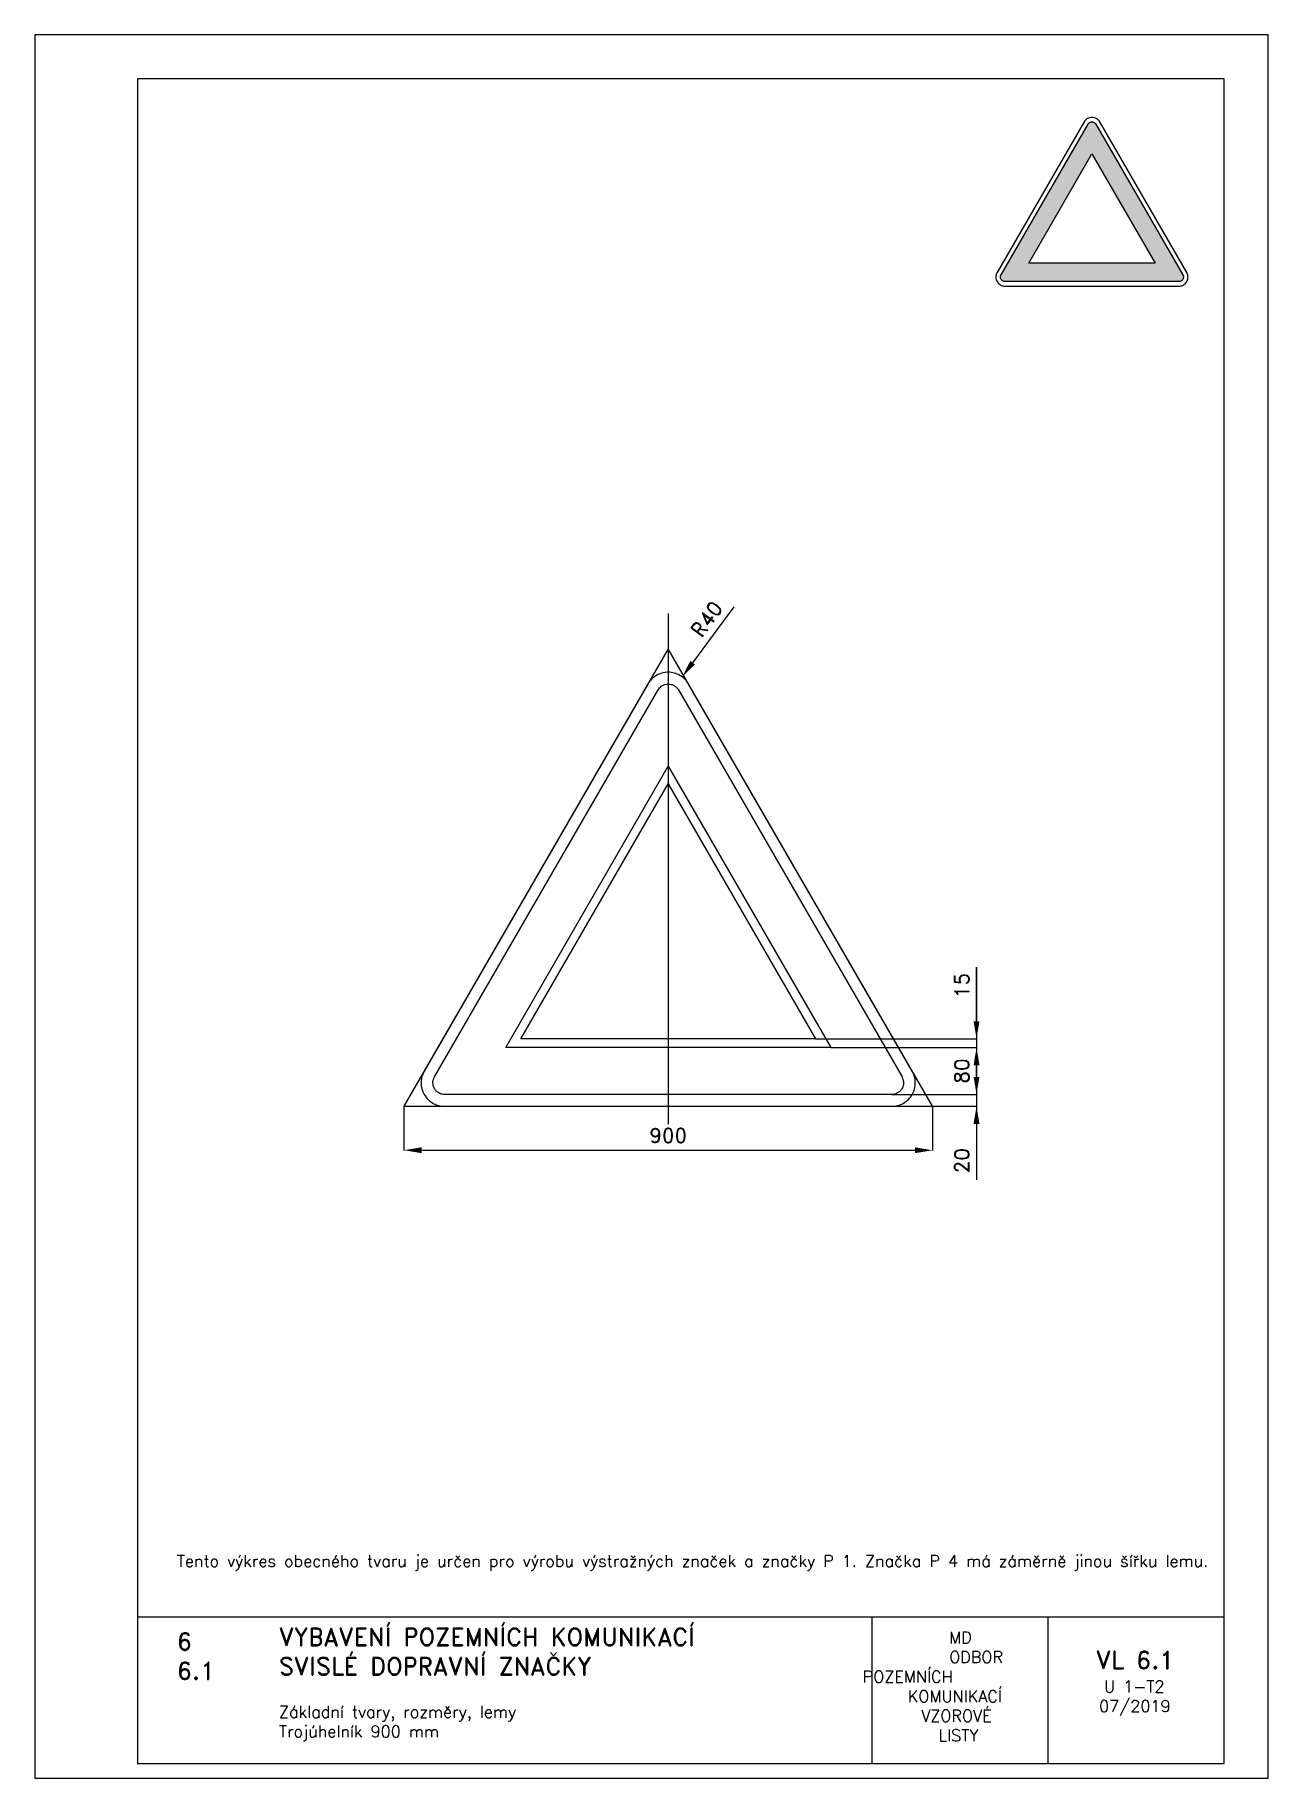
# Paper-space layout 'U 1-T2-Trojúhelník (900)' of a CAD drawing. Header units: millimetres. Extents: x 0 to 210, y 0 to 297.
# The model-space entities are those that its viewports show. They can reach past a viewport. Long polylines and large blocks are cut down to what shows.
import ezdxf

# ---------------------------------------------------------------- set-up
doc = ezdxf.new("R2010")
doc.units = ezdxf.units.MM
doc.header["$LTSCALE"] = 5
doc.linetypes.add('ČERCHOVANÁX2', pattern=[2, 1, -0.5, 0, -0.5])
doc.linetypes.add('ČÁRKOVANÁX2', pattern=[1.5, 1, -0.5])
for name, color, linetype in [('Kóty', 2, 'Continuous'), ('Rozpiska', 7, 'Continuous'), ('Značka', 7, 'Continuous')]:
    doc.layers.add(name, color=color, linetype=linetype)
doc.layers.add('Rámeček', color=6, linetype='Continuous', plot=False)
doc.styles.get("Standard").update_dxf_attribs({"font": 'romand.shx', "height": 25})
doc.dimstyles.get("Standard").update_dxf_attribs({"dimtxt": 25, "dimasz": 30, "dimexe": 0.18, "dimexo": 0.0625, "dimgap": 12.5, "dimtad": 1, "dimdec": 0, "dimzin": 0, "dimdsep": 46, "dimtxsty": 'Standard', "dimcen": 0.09, "dimadec": 0, "dimazin": 0, "dimtfac": 1, "dimtdec": 0, "dimtofl": 0, "dimtmove": 0, "dimatfit": 3, "dimfxl": 1, "dimtolj": 1, "dimtzin": 0, "dimarcsym": 0})

# ---------------------------------------------------------------- blocks, each defined once
blk = doc.blocks.new('*D0')
at = {"layer": 'Defpoints', "color": 0, "transparency": 16777216}
for p in [(-29.3, 0.1), (870.7, 0.1), (870.7, -74.9)]:
    blk.add_point(p, dxfattribs=at)
at = {"layer": 'Kóty', "color": 0, "lineweight": -2, "transparency": 16777216}
for p, q in [((-29.3, 0), (-29.3, -75.1)), ((870.7, 0), (870.7, -75.1)), ((0.7, -74.9), (840.7, -74.9))]:
    blk.add_line(p, q, dxfattribs=at)
at = {"layer": 'Kóty', "color": 0, "transparency": 16777216}
for points in [[(0.7, -69.9), (0.7, -79.9), (-29.3, -74.9)], [(840.7, -69.9), (840.7, -79.9), (870.7, -74.9)]]:
    blk.add_solid(points, dxfattribs=at)
at = {"layer": 'Kóty', "color": 0, "transparency": 16777216, "insert": (420.7, -49.9), "char_height": 25, "attachment_point": 5}
blk.add_mtext('\\A1;900', dxfattribs=at)
blk = doc.blocks.new('*D1')
at = {"layer": 'Defpoints', "color": 0, "transparency": 16777216}
for p in [(444.5, 731.6), (420.7, 699.4)]:
    blk.add_point(p, dxfattribs=at)
at = {"layer": 'Kóty', "color": 0, "lineweight": -2, "transparency": 16777216}
for p, q in [((532.4, 850.7), (462.3, 755.7)), ((420.6, 699.4), (420.8, 699.4)), ((420.7, 699.3), (420.7, 699.5))]:
    blk.add_line(p, q, dxfattribs=at)
at = {"layer": 'Kóty', "color": 0, "transparency": 16777216}
blk.add_solid([(458.3, 758.7), (466.3, 752.8), (444.5, 731.6)], dxfattribs=at)
at = {"layer": 'Kóty', "color": 0, "transparency": 16777216, "insert": (486.2, 830.2), "char_height": 25, "attachment_point": 5, "rotation": 53.5594}
blk.add_mtext('\\A1;R40', dxfattribs=at)
blk = doc.blocks.new('*D2')
at = {"layer": 'Defpoints', "color": 0, "transparency": 16777216}
for p in [(671.5, 115), (697.5, 100), (945.7, 115)]:
    blk.add_point(p, dxfattribs=at)
at = {"layer": 'Kóty', "color": 0, "lineweight": -2, "transparency": 16777216}
for p, q in [((945.7, 145), (945.7, 236.9)), ((671.6, 115), (945.9, 115)), ((697.6, 100), (945.9, 100)), ((945.7, 70), (945.7, 40))]:
    blk.add_line(p, q, dxfattribs=at)
at = {"layer": 'Kóty', "color": 0, "transparency": 16777216}
for points in [[(940.7, 145), (950.7, 145), (945.7, 115)], [(940.7, 70), (950.7, 70), (945.7, 100)]]:
    blk.add_solid(points, dxfattribs=at)
at = {"layer": 'Kóty', "color": 0, "transparency": 16777216, "insert": (920.7, 206), "char_height": 25, "attachment_point": 5, "rotation": 90}
blk.add_mtext('\\A1;15', dxfattribs=at)

msp = doc.modelspace()

# ---------------------------------------------------------------- linework, layer by layer
at = {"layer": 'Kóty'}
for p, q in [((945.7, 236.9), (945.7, -125.5)), ((697.6, 100), (945.9, 100)), ((945.7, 50), (945.7, 80)), ((801.5, 20), (945.9, 20)), ((801.5, 20), (945.9, 20)), ((801.5, 0), (945.9, 0))]:
    msp.add_line(p, q, dxfattribs=at)
for points in [[(940.7, 50), (950.7, 50), (945.7, 20)], [(940.7, -30), (950.7, -30), (945.7, 0)]]:
    msp.add_solid(points, dxfattribs=at)
at = {"layer": 'Značka', "color": 6, "linetype": 'ČERCHOVANÁX2', "lineweight": 25, "ltscale": 5}
msp.add_line((420.7, 839.8), (420.7, -30.2), dxfattribs=at)
at = {"layer": 'Značka', "color": 6, "linetype": 'ČÁRKOVANÁX2', "ltscale": 2.5}
for points in [[(870.7, 0.1), (420.7, 779.5), (-29.3, 0.1)], [(169.9, 115), (420.7, 549.4), (671.5, 115)]]:
    msp.add_lwpolyline(points, close=True, dxfattribs=at)
at = {"layer": 'Značka', "color": 5}
msp.add_lwpolyline([(836.1, 60), (455.4, 719.4), (454.2, 721.2, 0.010748), (453.1, 722.9, 0.055773), (447.5, 729.2, 0.055979), (440.7, 734.1, 0.069561), (431.1, 738.1, 0.069791), (420.7, 739.4, 0.069502), (410.4, 738.1, 0.067732), (400.7, 734.1, 0.055944), (393.9, 729.2, 0.061133), (388.4, 722.9, 0.012257), (387.2, 721.2), (386.1, 719.4), (5.4, 60, 0.003576), (4.4, 58.1, 0.010722), (3.5, 56.3, 0.055711), (0.8, 48.4, 0.055985), (0, 40, 0.069591), (1.3, 29.6, 0.069767), (5.4, 20, 0.069481), (11.7, 11.7, 0.067775), (20, 5.4, 0.055964), (27.6, 1.9, 0.061097), (35.8, 0.2, 0.01224), (37.9, 0.1, 0.004081), (40, 0), (801.4, 0, 0.003581), (803.5, 0.1, 0.010743), (805.6, 0.2, 0.055797), (813.8, 1.9, 0.055991), (821.4, 5.4, 0.069582), (829.8, 11.7, 0.069787), (836.1, 20, 0.069497), (840.1, 29.6, 0.067792), (841.4, 40, 0.055928), (840.6, 48.4, 0.060939), (838, 56.3), (837.1, 58.1), (836.1, 60)], format="xyb", dxfattribs=at)
at = {"layer": 'Značka', "color": 1}
msp.add_lwpolyline([(801.4, 20), (40, 20, -0.003586), (39, 20, -0.010756), (37.9, 20.1, -0.05582), (33.8, 20.9, -0.05597), (30, 22.7, -0.06955), (25.8, 25.8, -0.069786), (22.7, 30, -0.069503), (20.7, 34.8, -0.067814), (20, 40, -0.055933), (20.4, 44.2, -0.060881), (21.7, 48.1, -0.012187), (22.2, 49.1, -0.00406), (22.7, 50), (403.4, 709.4), (404, 710.3), (404.5, 711.2, -0.055851), (407.3, 714.3, -0.05603), (410.7, 716.7, -0.069574), (415.5, 718.8, -0.069723), (420.7, 719.4, -0.069439), (425.9, 718.8, -0.067755), (430.7, 716.7, -0.055971), (434.1, 714.3, -0.061159), (436.9, 711.2), (437.5, 710.3), (438, 709.4), (818.8, 50), (819.2, 49.1), (819.7, 48.1, -0.055637), (821, 44.2, -0.055928), (821.4, 40, -0.069571), (820.8, 34.8, -0.069825), (818.8, 30, -0.069532), (815.6, 25.8, -0.067733), (811.4, 22.7, -0.055923), (807.6, 20.9, -0.061121), (803.5, 20.1, -0.012253), (802.5, 20, -0.004086), (801.4, 20)], format="xyb", dxfattribs=at)
msp.add_lwpolyline([(143.9, 100), (420.7, 579.4), (697.5, 100), (143.9, 100)], dxfattribs=at)

# ---------------------------------------------------------------- texts
at = {"layer": 'Kóty', "char_height": 25, "attachment_point": 5, "rotation": 90}
for s, insert in [('\\A1;80', (920.7, 60)), ('\\A1;20', (920.7, -92.7))]:
    msp.add_mtext(s, dxfattribs=dict(at, insert=insert))

# ---------------------------------------------------------------- dimensions: what is measured, and where the dimension line sits
at = {"layer": 'Kóty'}
dim = msp.add_radius_dim(center=(420.7, 699.4), mpoint=(444.5, 731.6), dimstyle='Standard', dxfattribs=at)
dim.commit()
dim.dimension.update_dxf_attribs({"geometry": '*D1', "text_midpoint": (506.3, 815.3)})
dim = msp.add_linear_dim(base=(945.7, 115), p1=(697.5, 100), p2=(671.5, 115), angle=90, dimstyle='Standard', dxfattribs=at)
dim.commit()
dim.dimension.update_dxf_attribs({"geometry": '*D2', "text_midpoint": (920.7, 206)})
dim = msp.add_linear_dim(base=(870.7, -74.9), p1=(-29.3, 0.1), p2=(870.7, 0.1), dimstyle='Standard', dxfattribs=at)
dim.commit()
dim.dimension.update_dxf_attribs({"geometry": '*D0', "text_midpoint": (420.7, -49.9)})

psp = doc.layouts.new('U 1-T2-Trojúhelník (900)')

# ---------------------------------------------------------------- hatches: boundary and pattern name
at = {"layer": 'Značka'}
h = psp.add_hatch(color=10, dxfattribs=at)
h.dxf.hatch_style = 1
h.paths.add_polyline_path([(169.24, 258.08), (180, 276.72), (190.76, 258.08)], flags=16)
edge = h.paths.add_edge_path()
edge.add_line((194.81, 254.96), (165.19, 254.96))
edge.add_arc((165.28, 257.8), 2.84, 267.4279, 268.2497, ccw=False)
edge.add_arc((165.2, 255.91), 0.947, 264.9636, 267.4286, ccw=False)
edge.add_arc((165.18, 255.69), 0.729, 252.0002, 264.7801, ccw=False)
edge.add_arc((165.18, 255.7), 0.731, 239.2368, 252.0508, ccw=False)
edge.add_arc((165.16, 255.71), 0.734, 224.9741, 240.8881, ccw=False)
edge.add_arc((165.16, 255.71), 0.732, 209.0808, 225.0485, ccw=False)
edge.add_arc((165.15, 255.73), 0.734, 194.8816, 210.7849, ccw=False)
edge.add_arc((165.17, 255.73), 0.753, 179.4178, 194.9358, ccw=False)
edge.add_arc((165.15, 255.76), 0.733, 168.2202, 181.0258, ccw=False)
edge.add_arc((165.09, 255.77), 0.668, 154.3449, 168.2807, ccw=False)
edge.add_arc((165.24, 255.71), 0.836, 152.5643, 155.3573, ccw=False)
edge.add_arc((166.73, 254.94), 2.51, 151.6364, 152.5668, ccw=False)
edge.add_line((164.52, 256.13), (179.33, 281.78))
edge.add_line((179.33, 281.78), (179.35, 281.81))
edge.add_line((179.35, 281.81), (179.37, 281.84))
edge.add_arc((179.97, 281.42), 0.728, 132.0175, 144.8044, ccw=False)
edge.add_arc((179.97, 281.42), 0.731, 119.2221, 132.0499, ccw=False)
edge.add_arc((179.99, 281.43), 0.734, 104.9611, 120.8806, ccw=False)
edge.add_arc((179.99, 281.43), 0.732, 89.0816, 105.0351, ccw=False)
edge.add_arc((180.01, 281.43), 0.734, 74.8911, 90.7799, ccw=False)
edge.add_arc((180.01, 281.41), 0.754, 59.4433, 74.9479, ccw=False)
edge.add_arc((180.03, 281.42), 0.733, 48.2326, 61.0468, ccw=False)
edge.add_arc((180.08, 281.47), 0.665, 34.2949, 48.2941, ccw=False)
edge.add_line((180.63, 281.84), (180.65, 281.81))
edge.add_line((180.65, 281.81), (180.67, 281.78))
edge.add_line((180.67, 281.78), (195.48, 256.13))
edge.add_line((195.48, 256.13), (195.5, 256.1))
edge.add_line((195.5, 256.1), (195.52, 256.06))
edge.add_arc((194.85, 255.75), 0.731, 12.0134, 24.7513, ccw=False)
edge.add_arc((194.85, 255.75), 0.732, -0.7539, 12.0504, ccw=False)
edge.add_arc((194.85, 255.73), 0.734, -15.0136, 0.9053, ccw=False)
edge.add_arc((194.85, 255.73), 0.731, 329.0775, 345.0543, ccw=False)
edge.add_arc((194.84, 255.71), 0.733, 314.8753, 330.7852, ccw=False)
edge.add_arc((194.82, 255.73), 0.754, 299.4286, 314.9281, ccw=False)
edge.add_arc((194.82, 255.7), 0.733, 288.2355, 301.0387, ccw=False)
edge.add_arc((194.84, 255.63), 0.665, 274.3079, 288.2985, ccw=False)
edge.add_arc((194.81, 255.8), 0.831, 272.5156, 275.3236, ccw=False)
edge.add_arc((194.74, 257.45), 2.49, 271.5795, 272.516, ccw=False)

# ---------------------------------------------------------------- linework, layer by layer
at = {"layer": 'Rozpiska', "color": 7}
for p, q in [((17.5, 27.5), (202.5, 27.5)), ((142.5, 27.5), (142.5, 2.5)), ((172.5, 27.5), (172.5, 2.5))]:
    psp.add_line(p, q, dxfattribs=at)
psp.add_lwpolyline([(17.5, 2.5), (202.5, 2.5), (202.5, 289.5), (17.5, 289.5)], close=True, dxfattribs=at)
at = {"layer": 'Značka', "color": 7}
psp.add_lwpolyline([(196.15, 256.52), (181.35, 282.16), (181.3, 282.23, 0.010748), (181.26, 282.3, 0.055773), (181.04, 282.54, 0.055979), (180.78, 282.73, 0.069561), (180.4, 282.89, 0.069791), (180, 282.94, 0.069502), (179.6, 282.89, 0.067732), (179.22, 282.73, 0.055944), (178.96, 282.54, 0.061133), (178.74, 282.3, 0.012257), (178.7, 282.23), (178.65, 282.16), (163.85, 256.52, 0.003576), (163.81, 256.45, 0.010722), (163.77, 256.37, 0.055711), (163.67, 256.07, 0.055985), (163.64, 255.74, 0.069591), (163.69, 255.34, 0.069767), (163.85, 254.96, 0.069481), (164.09, 254.64, 0.067775), (164.42, 254.4, 0.055964), (164.71, 254.26, 0.061097), (165.03, 254.2, 0.01224), (165.11, 254.19, 0.004081), (165.19, 254.19), (194.81, 254.19, 0.003581), (194.89, 254.19, 0.010743), (194.97, 254.2, 0.055797), (195.29, 254.26, 0.055991), (195.58, 254.4, 0.069582), (195.91, 254.64, 0.069787), (196.15, 254.96, 0.069497), (196.31, 255.34, 0.067792), (196.36, 255.74, 0.055928), (196.33, 256.07, 0.060939), (196.23, 256.37), (196.19, 256.45), (196.15, 256.52)], format="xyb", dxfattribs=at)
at = {"layer": 'Značka', "color": 10}
psp.add_lwpolyline([(194.81, 254.96), (165.19, 254.96, -0.003586), (165.15, 254.97, -0.010756), (165.11, 254.97, -0.05582), (164.95, 255, -0.05597), (164.81, 255.07, -0.06955), (164.64, 255.19, -0.069786), (164.52, 255.35, -0.069503), (164.44, 255.54, -0.067814), (164.42, 255.74, -0.055933), (164.43, 255.91, -0.060881), (164.48, 256.06, -0.012187), (164.5, 256.1, -0.00406), (164.52, 256.13), (179.33, 281.78), (179.35, 281.81), (179.37, 281.84, -0.055851), (179.48, 281.96, -0.05603), (179.61, 282.06, -0.069574), (179.8, 282.14, -0.069723), (180, 282.16, -0.069439), (180.2, 282.14, -0.067755), (180.39, 282.06, -0.055971), (180.52, 281.97, -0.061159), (180.63, 281.84), (180.65, 281.81), (180.67, 281.78), (195.48, 256.13), (195.5, 256.1), (195.52, 256.06, -0.055637), (195.57, 255.9, -0.055928), (195.58, 255.74, -0.069571), (195.56, 255.54, -0.069825), (195.48, 255.35, -0.069532), (195.36, 255.19, -0.067733), (195.19, 255.07, -0.055923), (195.05, 255, -0.061121), (194.89, 254.97, -0.012253), (194.85, 254.97, -0.004086), (194.81, 254.96)], format="xyb", dxfattribs=at)
psp.add_lwpolyline([(169.24, 258.08), (180, 276.72), (190.76, 258.08), (169.24, 258.08)], dxfattribs=at)

# ---------------------------------------------------------------- texts
at = {"layer": 'Rozpiska', "color": 7, "attachment_point": 1}
for s, width, insert, char_height in [('Tento výkres obecného tvaru je určen pro výrobu výstražných značek a značky P 1. Značka P 4 má záměrně jinou šířku lemu.{\\H1.83333x; }', 172.0486, (24.17, 37.99), 2), ('6', 149.0422, (24.17, 24.77), 3), ('{\\C6;VYBAVENÍ POZEMNÍCH KOMUNIKACÍ\\P}SVISLÉ DOPRAVNÍ ZNAČKY{\\H1.34524x; }', 149.0422, (41.56, 25.56), 3), ('\\pi14.7414;{\\C6;MD\\P\\pi2.36044;}ODBOR POZEMNÍCH{\\H1.57143x; }\\P\\pi7.69378;KOMUNIKACÍ{\\H1.5x; }\\P\\pi9.97949;{\\C6;VZOROVÉ\\H1.47619x; \\H0.67742x;\\P\\pi12.93187;LISTY\\H1.26984x; }', 33.1018, (140.95, 24.95), 2), ('\\pi1.03113;{\\H1.5x;\\C6;VL 6.1\\P\\pi2.41205;\\H0.66667x;U 1-T2\\H1.66666x; \\H0.6x;\\P\\pi1.5549;07/2019\\H1.80159x; }', 16.0623, (179.66, 21.61), 2), ('6.1', 149.0422, (24.17, 19.78), 3), ('{\\C6;Základní tvary, rozměry, lemy\\P}Trojúhelník 900 mm{\\H1.83333x; }', 149.0422, (41.56, 12.29), 2)]:
    psp.add_mtext_dynamic_manual_height_columns(s, width=width, gutter_width=100, heights=[0], dxfattribs=dict(at, insert=insert, char_height=char_height))

# ---------------------------------------------------------------- viewports
at = {"layer": 'Rámeček'}
psp.add_viewport(center=(105, 148.5), size=(210, 297), view_center_point=(392.23, 340.36), view_height=2970, dxfattribs=at)

doc.saveas('drawing.dxf')
